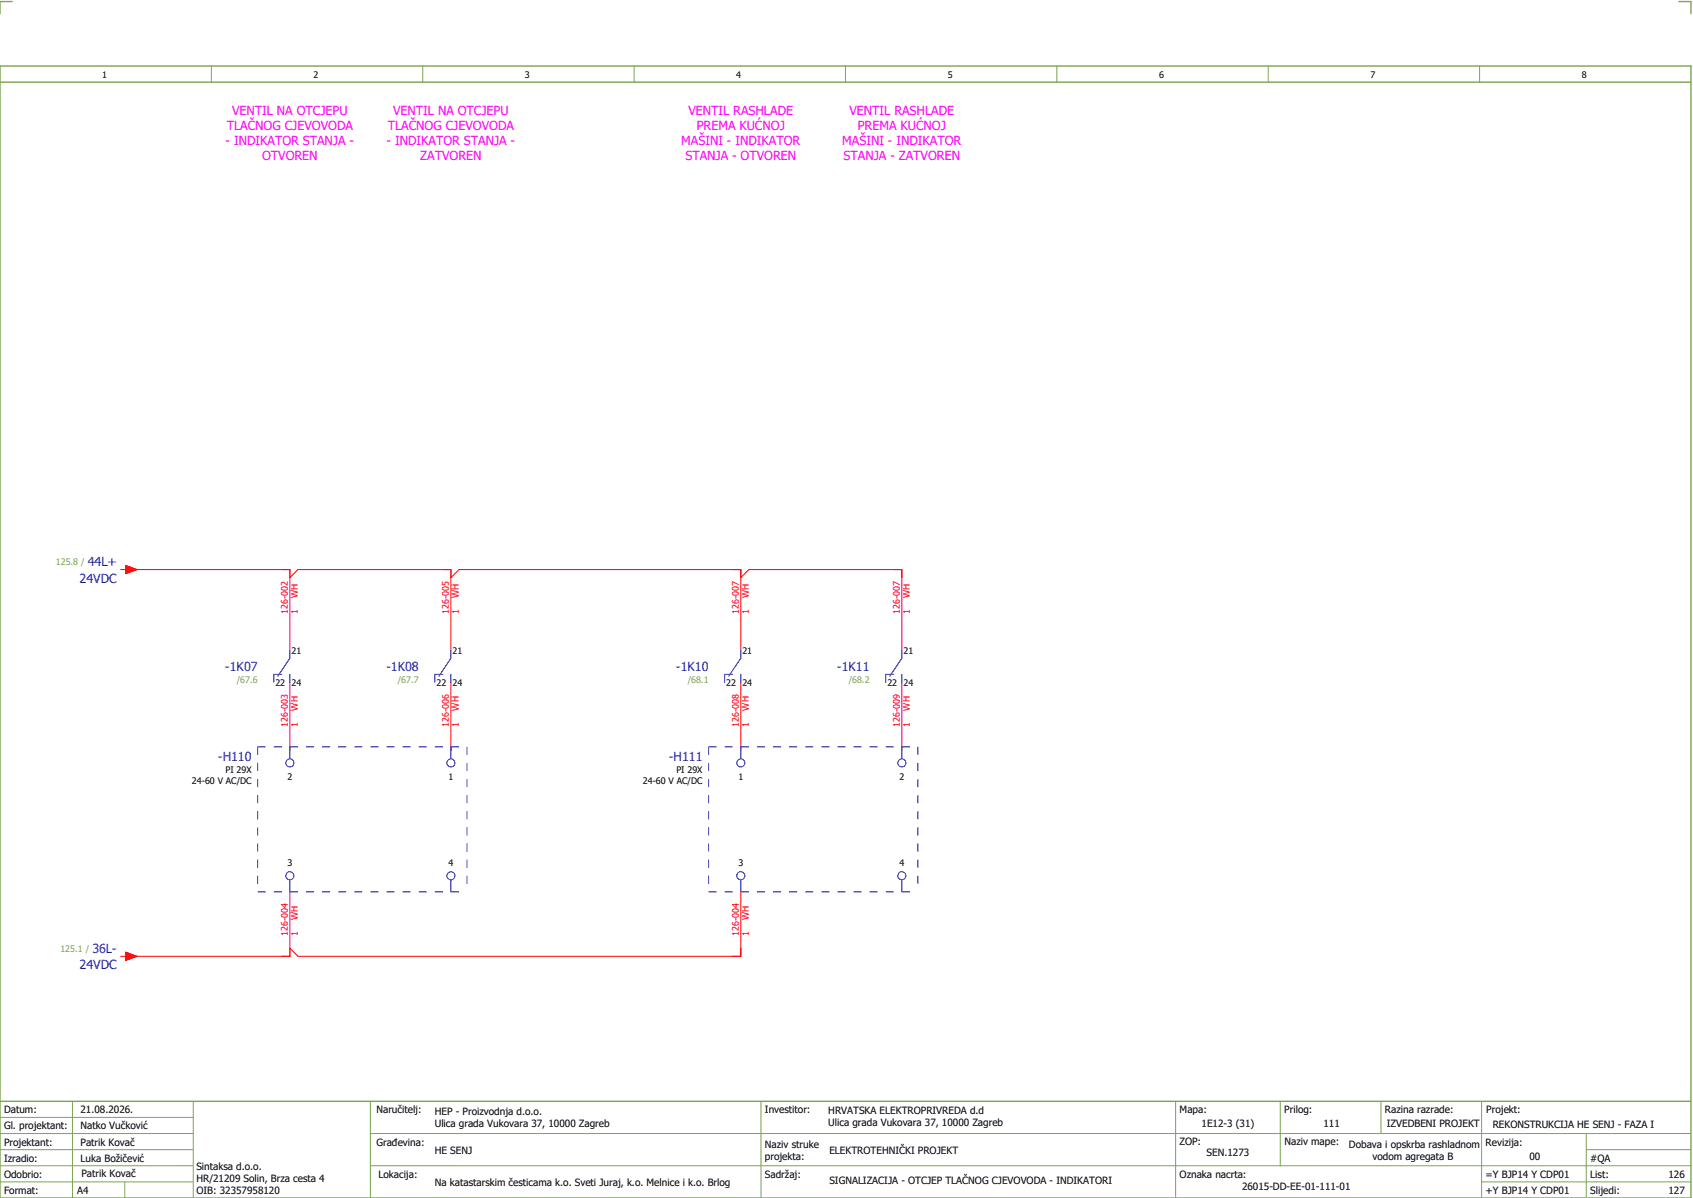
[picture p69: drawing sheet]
<svg xmlns="http://www.w3.org/2000/svg" width="421mm" height="297mm" viewBox="0 0 421 297" stroke-linecap="round" stroke-linejoin="round" font-family="sans-serif">
<defs><g id="words">
<g font-size="3.1" fill="#f0f">
<text x="57.6" y="28.5">VENTIL NA OTCJEPU</text>
<text x="97.6" y="28.5">VENTIL NA OTCJEPU</text>
<text x="171" y="28.5">VENTIL RASHLADE</text>
<text x="211" y="28.5">VENTIL RASHLADE</text>
<text x="56.3" y="32.3">TLAČNOG CJEVOVODA</text>
<text x="96.3" y="32.3">TLAČNOG CJEVOVODA</text>
<text x="173" y="32.3">PREMA KUĆNOJ</text>
<text x="213" y="32.3">PREMA KUĆNOJ</text>
<text x="56" y="36">- INDIKATOR STANJA -</text>
<text x="65.1" y="39.8">OTVOREN</text>
<text x="96" y="36">- INDIKATOR STANJA -</text>
<text x="104.4" y="39.8">ZATVOREN</text>
<text x="169.2" y="36">MAŠINI - INDIKATOR</text>
<text x="170.2" y="39.8">STANJA - OTVOREN</text>
<text x="209.2" y="36">MAŠINI - INDIKATOR</text>
<text x="209.5" y="39.8">STANJA - ZATVOREN</text>
</g>
<g font-size="3.1" fill="#00f">
<text x="21.8" y="140.6">44L+</text>
<text x="19.8" y="144.6">24VDC</text>
<text x="56" y="166.6">-1K07</text>
<text x="96" y="166.6">-1K08</text>
<text x="168" y="166.6">-1K10</text>
<text x="208" y="166.6">-1K11</text>
<text x="54.2" y="189">-H110</text>
<text x="166.2" y="189">-H111</text>
<text x="22.9" y="236.6">36L-</text>
<text x="19.8" y="240.6">24VDC</text>
</g>
<g font-size="2.5">
<text x="1" y="276.4">Datum:</text>
<text x="1" y="280.4">Gl. projektant:</text>
<text x="20" y="276.4">21.08.2026.</text>
<text x="20" y="280.4">Natko Vučković</text>
<text x="93.5" y="276.4">Naručitelj:</text>
<text x="108" y="276.9">HEP - Proizvodnja d.o.o.</text>
<text x="108" y="279.9">Ulica grada Vukovara 37, 10000 Zagreb</text>
<text x="190" y="276.4">Investitor:</text>
<text x="205.7" y="276.6">HRVATSKA ELEKTROPRIVREDA d.d</text>
<text x="205.7" y="279.6">Ulica grada Vukovara 37, 10000 Zagreb</text>
<text x="293" y="276.4">Mapa:</text>
<text x="298.4" y="279.9">1E12-3 (31)</text>
<text x="319" y="276.4">Prilog:</text>
<text x="328.7" y="279.9">111</text>
<text x="344" y="276.4">Razina razrade:</text>
<text x="344.4" y="279.9">IZVEDBENI PROJEKT</text>
<text x="369.2" y="276.3">Projekt:</text>
<text x="370.8" y="279.9">REKONSTRUKCIJA HE SENJ - FAZA I</text>
<text x="1" y="284.4">Projektant:</text>
<text x="20" y="284.4">Patrik Kovač</text>
<text x="93.5" y="284.4">Građevina:</text>
<text x="108" y="286.4">HE SENJ</text>
<text x="190" y="284.9">Naziv struke</text>
<text x="190" y="287.9">projekta:</text>
<text x="206" y="286.5">ELEKTROTEHNIČKI PROJEKT</text>
<text x="293" y="284.3">ZOP:</text>
<text x="299.7" y="286.9">SEN.1273</text>
<text x="319" y="284.3">Naziv mape:</text>
<text x="335.1" y="285">Dobava i opskrba rashladnom</text>
<text x="340.9" y="288">vodom agregata B</text>
<text x="369" y="284.4">Revizija:</text>
<text x="379.9" y="287.9">00</text>
<text x="1" y="288.4">Izradio:</text>
<text x="1" y="292.4">Odobrio:</text>
<text x="20" y="288.4">Luka Božičević</text>
<text x="20.2" y="292.3">Patrik Kovač</text>
<text x="48.8" y="290.4">Sintaksa d.o.o.</text>
<text x="48.8" y="293.4">HR/21209 Solin, Brza cesta 4</text>
<text x="94" y="292.4">Lokacija:</text>
<text x="190" y="292.4">Sadržaj:</text>
<text x="206" y="293.9">SIGNALIZACIJA - OTCJEP TLAČNOG CJEVOVODA - INDIKATORI</text>
<text x="293" y="292.4">Oznaka nacrta:</text>
<text x="369" y="292.4">=Y BJP14 Y CDP01</text>
<text x="395" y="292.4">List:</text>
<text x="395" y="288.4">#QA</text>
<text x="414.4" y="292.4">126</text>
<text x="1" y="296.4">Format:</text>
<text x="19.2" y="296.4">A4</text>
<text x="48.8" y="296.4">OIB: 32357958120</text>
<text x="108" y="294.4">Na katastarskim česticama k.o. Sveti Juraj, k.o. Melnice i k.o. Brlog</text>
<text x="308.5" y="295.4">26015-DD-EE-01-111-01</text>
<text x="369" y="296.4">+Y BJP14 Y CDP01</text>
<text x="395" y="296.4">Slijedi:</text>
<text x="414.4" y="296.4">127</text>
</g>
<g font-size="2.2">
<text x="25.4" y="19.4">1</text>
<text x="77.9" y="19.4">2</text>
<text x="130.4" y="19.4">3</text>
<text x="182.9" y="19.4">4</text>
<text x="235.4" y="19.4">5</text>
<text x="287.9" y="19.4">6</text>
<text x="340.4" y="19.4">7</text>
<text x="392.9" y="19.4">8</text>
<text x="72.4" y="162.3">21</text>
<text x="112.4" y="162.3">21</text>
<text x="184.4" y="162.3">21</text>
<text x="224.4" y="162.3">21</text>
<text x="68.4" y="170.2">22</text>
<text x="72.4" y="170.2">24</text>
<text x="108.4" y="170.2">22</text>
<text x="112.4" y="170.2">24</text>
<text x="180.4" y="170.2">22</text>
<text x="184.4" y="170.2">24</text>
<text x="220.4" y="170.2">22</text>
<text x="224.4" y="170.2">24</text>
<text x="56" y="191.9">PI 29X</text>
<text x="168" y="191.9">PI 29X</text>
<text x="47.7" y="194.6">24-60 V AC/DC</text>
<text x="71.4" y="193.6">2</text>
<text x="111.4" y="193.6">1</text>
<text x="159.7" y="194.6">24-60 V AC/DC</text>
<text x="183.4" y="193.6">1</text>
<text x="223.4" y="193.6">2</text>
<text x="71.4" y="214.9">3</text>
<text x="111.4" y="214.9">4</text>
<text x="183.4" y="214.9">3</text>
<text x="223.4" y="214.9">4</text>
</g>
<g font-size="2.2" fill="#7ca552">
<text x="13.9" y="140.3">125.8 /</text>
<text x="58.8" y="169.5">/67.6</text>
<text x="98.8" y="169.5">/67.7</text>
<text x="170.8" y="169.5">/68.1</text>
<text x="210.8" y="169.5">/68.2</text>
<text x="15" y="236.3">125.1 /</text>
</g>
<g font-size="2.2" fill="#f00">
<text x="74" y="148.4" transform="rotate(-90 74 148.4)">WH</text>
<text x="114" y="148.4" transform="rotate(-90 114 148.4)">WH</text>
<text x="186" y="148.4" transform="rotate(-90 186 148.4)">WH</text>
<text x="226" y="148.4" transform="rotate(-90 226 148.4)">WH</text>
<text x="71.5" y="152.4" transform="rotate(-90 71.5 152.4)">126-002</text>
<text x="74" y="152.4" transform="rotate(-90 74 152.4)">1</text>
<text x="111.5" y="152.4" transform="rotate(-90 111.5 152.4)">126-005</text>
<text x="114" y="152.4" transform="rotate(-90 114 152.4)">1</text>
<text x="183.5" y="152.4" transform="rotate(-90 183.5 152.4)">126-007</text>
<text x="186" y="152.4" transform="rotate(-90 186 152.4)">1</text>
<text x="223.5" y="152.4" transform="rotate(-90 223.5 152.4)">126-007</text>
<text x="226" y="152.4" transform="rotate(-90 226 152.4)">1</text>
<text x="74" y="176.4" transform="rotate(-90 74 176.4)">WH</text>
<text x="114" y="176.4" transform="rotate(-90 114 176.4)">WH</text>
<text x="186" y="176.4" transform="rotate(-90 186 176.4)">WH</text>
<text x="226" y="176.4" transform="rotate(-90 226 176.4)">WH</text>
<text x="71.5" y="180.4" transform="rotate(-90 71.5 180.4)">126-003</text>
<text x="74" y="180.4" transform="rotate(-90 74 180.4)">1</text>
<text x="111.5" y="180.4" transform="rotate(-90 111.5 180.4)">126-006</text>
<text x="114" y="180.4" transform="rotate(-90 114 180.4)">1</text>
<text x="183.5" y="180.4" transform="rotate(-90 183.5 180.4)">126-008</text>
<text x="186" y="180.4" transform="rotate(-90 186 180.4)">1</text>
<text x="223.5" y="180.4" transform="rotate(-90 223.5 180.4)">126-009</text>
<text x="226" y="180.4" transform="rotate(-90 226 180.4)">1</text>
<text x="71.5" y="232.4" transform="rotate(-90 71.5 232.4)">126-004</text>
<text x="74" y="232.4" transform="rotate(-90 74 232.4)">1</text>
<text x="74" y="228.4" transform="rotate(-90 74 228.4)">WH</text>
<text x="183.5" y="232.4" transform="rotate(-90 183.5 232.4)">126-004</text>
<text x="186" y="232.4" transform="rotate(-90 186 232.4)">1</text>
<text x="186" y="228.4" transform="rotate(-90 186 228.4)">WH</text>
</g>
</g></defs>
<path d="M0 16.4h420v281h-420zM3 .4h-3v3M417 .4h3v3M0 20.4h420M0 273.4h420" fill="none" stroke="#7ca552" stroke-width=".35"/>
<g fill="none" stroke="#7ca552" stroke-width=".25">
<path d="M52.5 16.4v4M105 16.4v4M157.5 16.4v4M210 16.4v4M262.5 16.4v4M315 16.4v4M367.5 16.4v4M0 277.4h48M18 273.4v24M48 273.4v24M92 273.4v24M189 273.4v24"/>
<path d="M292 273.4v23.8M318 273.4v16M343 273.4v8M368 273.4v23.8M0 281.4h48M0 285.4h47.8M0 293.4h47.8M31 293.4v4M47.8 289.4h-47.8M92 281.4h328M92 289.4h328M368 293.4h52"/>
<path d="M394 285.4h26M394 281.4v15.8"/>
</g>
<g fill="none" stroke="#f00" stroke-width=".25">
<path d="M30 141.4h1.3M31.3 140.4l2.7 1-2.7 1zM32 141.4h40v20M72 143.4l2-2h38v20M112 143.4l2-2h70v20M184 143.4l2-2h38v20M72 169.4v17M112 169.4v17M184 169.4v17M224 169.4v17M30 237.4h1.3M31.3 236.4l2.7 1-2.7 1z"/>
<path d="M72 221.4v16h-40M184 221.4v16h-110l-2-2"/>
</g>
<g fill="none" stroke="#00f" stroke-width=".25">
<path d="M70 167.4h-2v2M72 167.4v2M72 161.4v2l-3 4.5M110 167.4h-2v2M112 167.4v2M112 161.4v2l-3 4.5M182 167.4h-2v2M184 167.4v2M184 161.4v2l-3 4.5M222 167.4h-2v2M224 167.4v2M224 161.4v2l-3 4.5"/>
<path d="M72 185.4v3M112 185.4v3M184 185.4v3M224 185.4v3M72 218.4v3M112 218.4v3M184 218.4v3M224 218.4v3"/>
<circle cx="72" cy="189.4" r="1"/>
<circle cx="112" cy="189.4" r="1"/>
<circle cx="184" cy="189.4" r="1"/>
<circle cx="224" cy="189.4" r="1"/>
<circle cx="72" cy="217.4" r="1"/>
<circle cx="112" cy="217.4" r="1"/>
<circle cx="184" cy="217.4" r="1"/>
<circle cx="224" cy="217.4" r="1"/>
</g>
<path d="M64 185.4h52M64 185.4v36M116 185.4v36M176 185.4h52M176 185.4v36M228 185.4v36M64 221.4h52M176 221.4h52" fill="none" stroke="#00f" stroke-width=".25" stroke-dasharray="2 2" stroke-linecap="butt"/>
<g fill="#f00" stroke="#f00" stroke-width=".25">
<path d="M31.3 140.4l2.7 1-2.7 1z"/>
<path d="M31.3 236.4l2.7 1-2.7 1z"/>
</g>
<use href="#words"/>
</svg>
